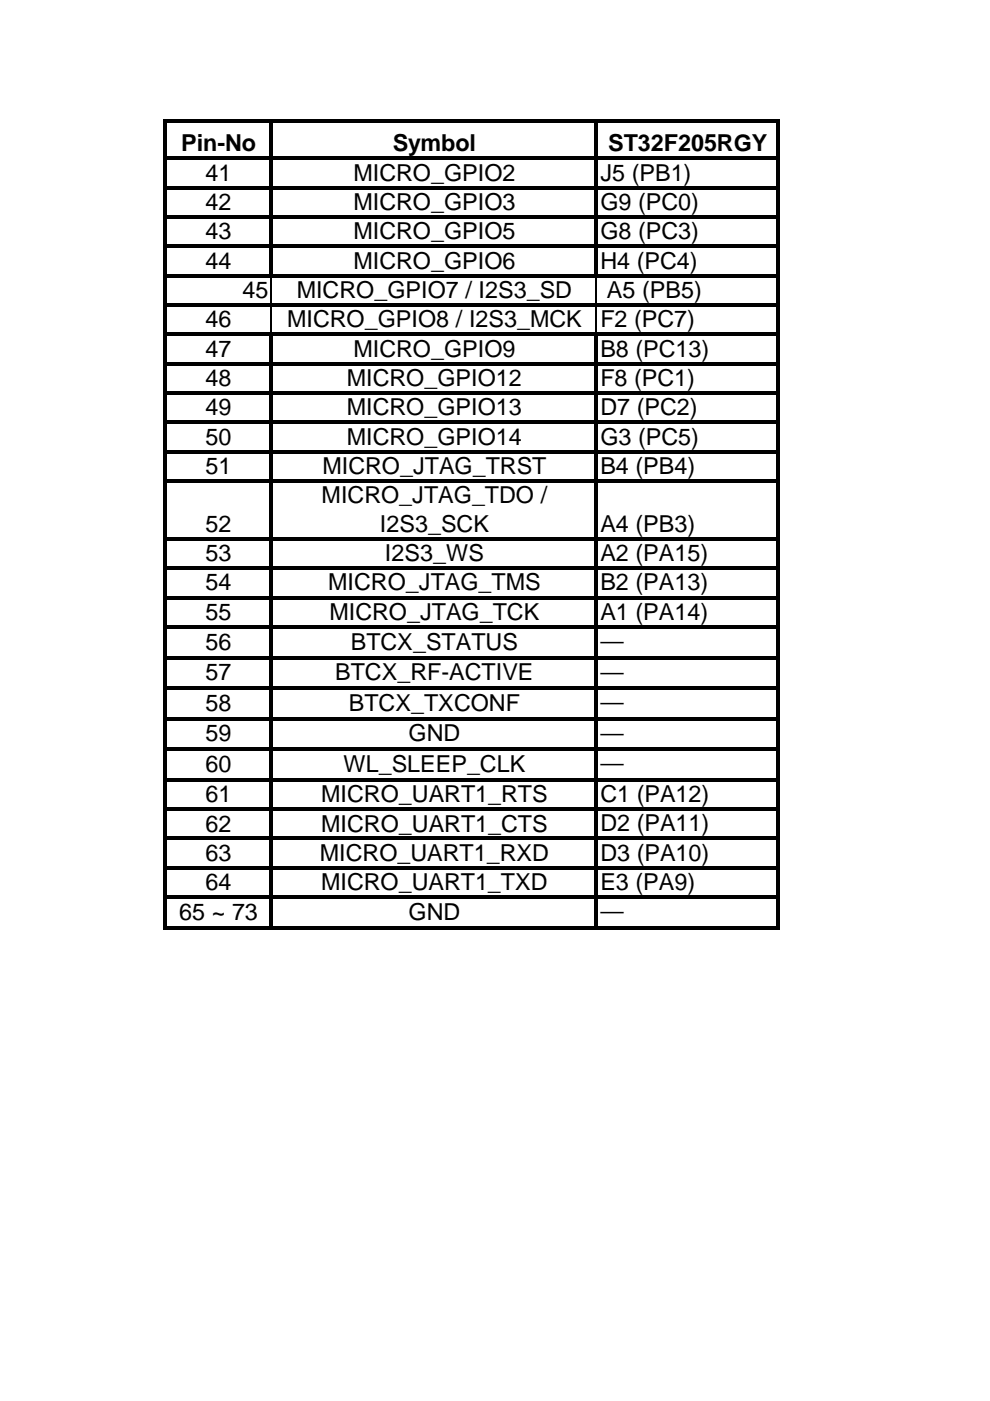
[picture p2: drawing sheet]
<svg xmlns="http://www.w3.org/2000/svg" width="210mm" height="297mm" viewBox="0 0 210 297" stroke-linecap="round" stroke-linejoin="round" font-family="sans-serif">
<defs><g id="words">
<g font-size="5">
<text x="38.4" y="32">Pin-No</text>
<text x="83.3" y="32">Symbol</text>
<text x="128.9" y="32">ST32F205RGY</text>
<text x="43.6" y="38.3">41</text>
<text x="74.9" y="38.3">MICRO_GPIO2</text>
<text x="127.3" y="38.3">J5 (PB1)</text>
<text x="43.6" y="44.5">42</text>
<text x="74.9" y="44.5">MICRO_GPIO3</text>
<text x="127.3" y="44.5">G9 (PC0)</text>
<text x="43.6" y="50.7">43</text>
<text x="74.9" y="50.7">MICRO_GPIO5</text>
<text x="127.3" y="50.7">G8 (PC3)</text>
<text x="43.6" y="56.9">44</text>
<text x="74.9" y="56.9">MICRO_GPIO6</text>
<text x="127.3" y="56.9">H4 (PC4)</text>
<text x="51.4" y="63.2">45</text>
<text x="62.9" y="63.2">MICRO_GPIO7 / I2S3_SD</text>
<text x="128.7" y="63.2">A5 (PB5)</text>
<text x="43.6" y="69.4">46</text>
<text x="60.9" y="69.4">MICRO_GPIO8 / I2S3_MCK</text>
<text x="127.3" y="69.4">F2 (PC7)</text>
<text x="43.6" y="75.6">47</text>
<text x="74.9" y="75.6">MICRO_GPIO9</text>
<text x="127.3" y="75.6">B8 (PC13)</text>
<text x="43.6" y="81.8">48</text>
<text x="73.5" y="81.8">MICRO_GPIO12</text>
<text x="127.3" y="81.8">F8 (PC1)</text>
<text x="43.6" y="88.1">49</text>
<text x="73.5" y="88.1">MICRO_GPIO13</text>
<text x="127.3" y="88.1">D7 (PC2)</text>
<text x="43.6" y="94.3">50</text>
<text x="73.5" y="94.3">MICRO_GPIO14</text>
<text x="127.3" y="94.3">G3 (PC5)</text>
<text x="43.6" y="100.5">51</text>
<text x="68.4" y="100.5">MICRO_JTAG_TRST</text>
<text x="127.3" y="100.5">B4 (PB4)</text>
<text x="68.2" y="106.7">MICRO_JTAG_TDO /</text>
<text x="43.6" y="112.7">52</text>
<text x="80.6" y="112.7">I2S3_SCK</text>
<text x="127.3" y="112.7">A4 (PB3)</text>
<text x="43.6" y="119">53</text>
<text x="81.6" y="119">I2S3_WS</text>
<text x="127.3" y="119">A2 (PA15)</text>
<text x="43.6" y="125.2">54</text>
<text x="69.6" y="125.2">MICRO_JTAG_TMS</text>
<text x="127.3" y="125.2">B2 (PA13)</text>
<text x="43.6" y="131.5">55</text>
<text x="69.9" y="131.5">MICRO_JTAG_TCK</text>
<text x="127.3" y="131.5">A1 (PA14)</text>
<text x="43.6" y="137.7">56</text>
<text x="74.4" y="137.7">BTCX_STATUS</text>
<text x="127.3" y="138">─</text>
<text x="43.6" y="144.2">57</text>
<text x="71.1" y="144.2">BTCX_RF-ACTIVE</text>
<text x="127.3" y="144.5">─</text>
<text x="43.6" y="150.7">58</text>
<text x="74" y="150.7">BTCX_TXCONF</text>
<text x="127.3" y="151">─</text>
<text x="43.6" y="157.1">59</text>
<text x="86.6" y="157.1">GND</text>
<text x="127.3" y="157.5">─</text>
<text x="43.6" y="163.6">60</text>
<text x="72.8" y="163.6">WL_SLEEP_CLK</text>
<text x="127.3" y="164">─</text>
<text x="43.6" y="170.1">61</text>
<text x="68.1" y="170.1">MICRO_UART1_RTS</text>
<text x="127.3" y="170">C1 (PA12)</text>
<text x="43.6" y="176.3">62</text>
<text x="68.1" y="176.3">MICRO_UART1_CTS</text>
<text x="127.3" y="176.2">D2 (PA11)</text>
<text x="43.6" y="182.5">63</text>
<text x="67.8" y="182.5">MICRO_UART1_RXD</text>
<text x="127.3" y="182.5">D3 (PA10)</text>
<text x="43.6" y="188.8">64</text>
<text x="68.1" y="188.8">MICRO_UART1_TXD</text>
<text x="127.3" y="188.7">E3 (PA9)</text>
<text x="38" y="195">65 ~ 73</text>
<text x="86.6" y="195">GND</text>
<text x="127.3" y="195.3">─</text>
</g>
</g></defs>
<g fill="#000">
<path d="M35.2 25.2h130.1v.7h-130.1zM35.2 33.2h130.1v.7h-130.1zM34.5 25.2h.7v32.9h-.7zM35.2 39.5h130.1v.6h-130.1zM35.2 45.7h130.1v.7h-130.1zM35.2 51.9h130.1v.7h-130.1zM35.2 58.1h130.1v.7h-130.1zM57.2 25.9h.7v32.2h-.7zM126.1 25.9h.6v32.2h-.6zM164.6 25.9h.7v32.2h-.7zM34.5 58.1h.7v13.1h-.7zM35.2 64.3h130.1v.7h-130.1z"/>
<path d="M35.2 70.6h129.4v.6h-129.4zM35.2 76.8h130.1v.7h-130.1zM164.6 58.8h.7v11.8h-.7zM35.2 83h130.1v.7h-130.1zM35.2 89.2h130.1v.7h-130.1zM35.2 95.5h130.1v.6h-130.1zM35.2 101.7h130.1v.7h-130.1zM35.2 113.9h130.1v.7h-130.1zM35.2 120.1h130.1v.7h-130.1zM35.2 126.4h130.1v.6h-130.1zM35.2 132.6h130.1v.7h-130.1zM35.2 139.1h130.1v.6h-130.1z"/>
<path d="M35.2 145.5h130.1v.7h-130.1zM35.2 152h130.1v.7h-130.1zM35.2 158.5h130.1v.7h-130.1zM35.2 165h130.1v.7h-130.1zM35.2 171.2h130.1v.7h-130.1zM35.2 177.4h130.1v.7h-130.1zM34.5 71.2h.7v125.8h-.7zM35.2 183.6h130.1v.7h-130.1zM35.2 189.9h130.1v.6h-130.1zM35.2 196.3h130.1v.7h-130.1zM57.2 71.2h.7v125.8h-.7zM126.1 71.2h.6v125.8h-.6z"/>
<path d="M164.6 70.6h.7v126.4h-.7z"/>
</g>
<path d="M57.5 58.8v5.5M126.4 58.8v5.5M57.5 65v5.6M126.4 65v5.6" fill="none" stroke="#000" stroke-width=".34"/>
<use href="#words"/>
</svg>
